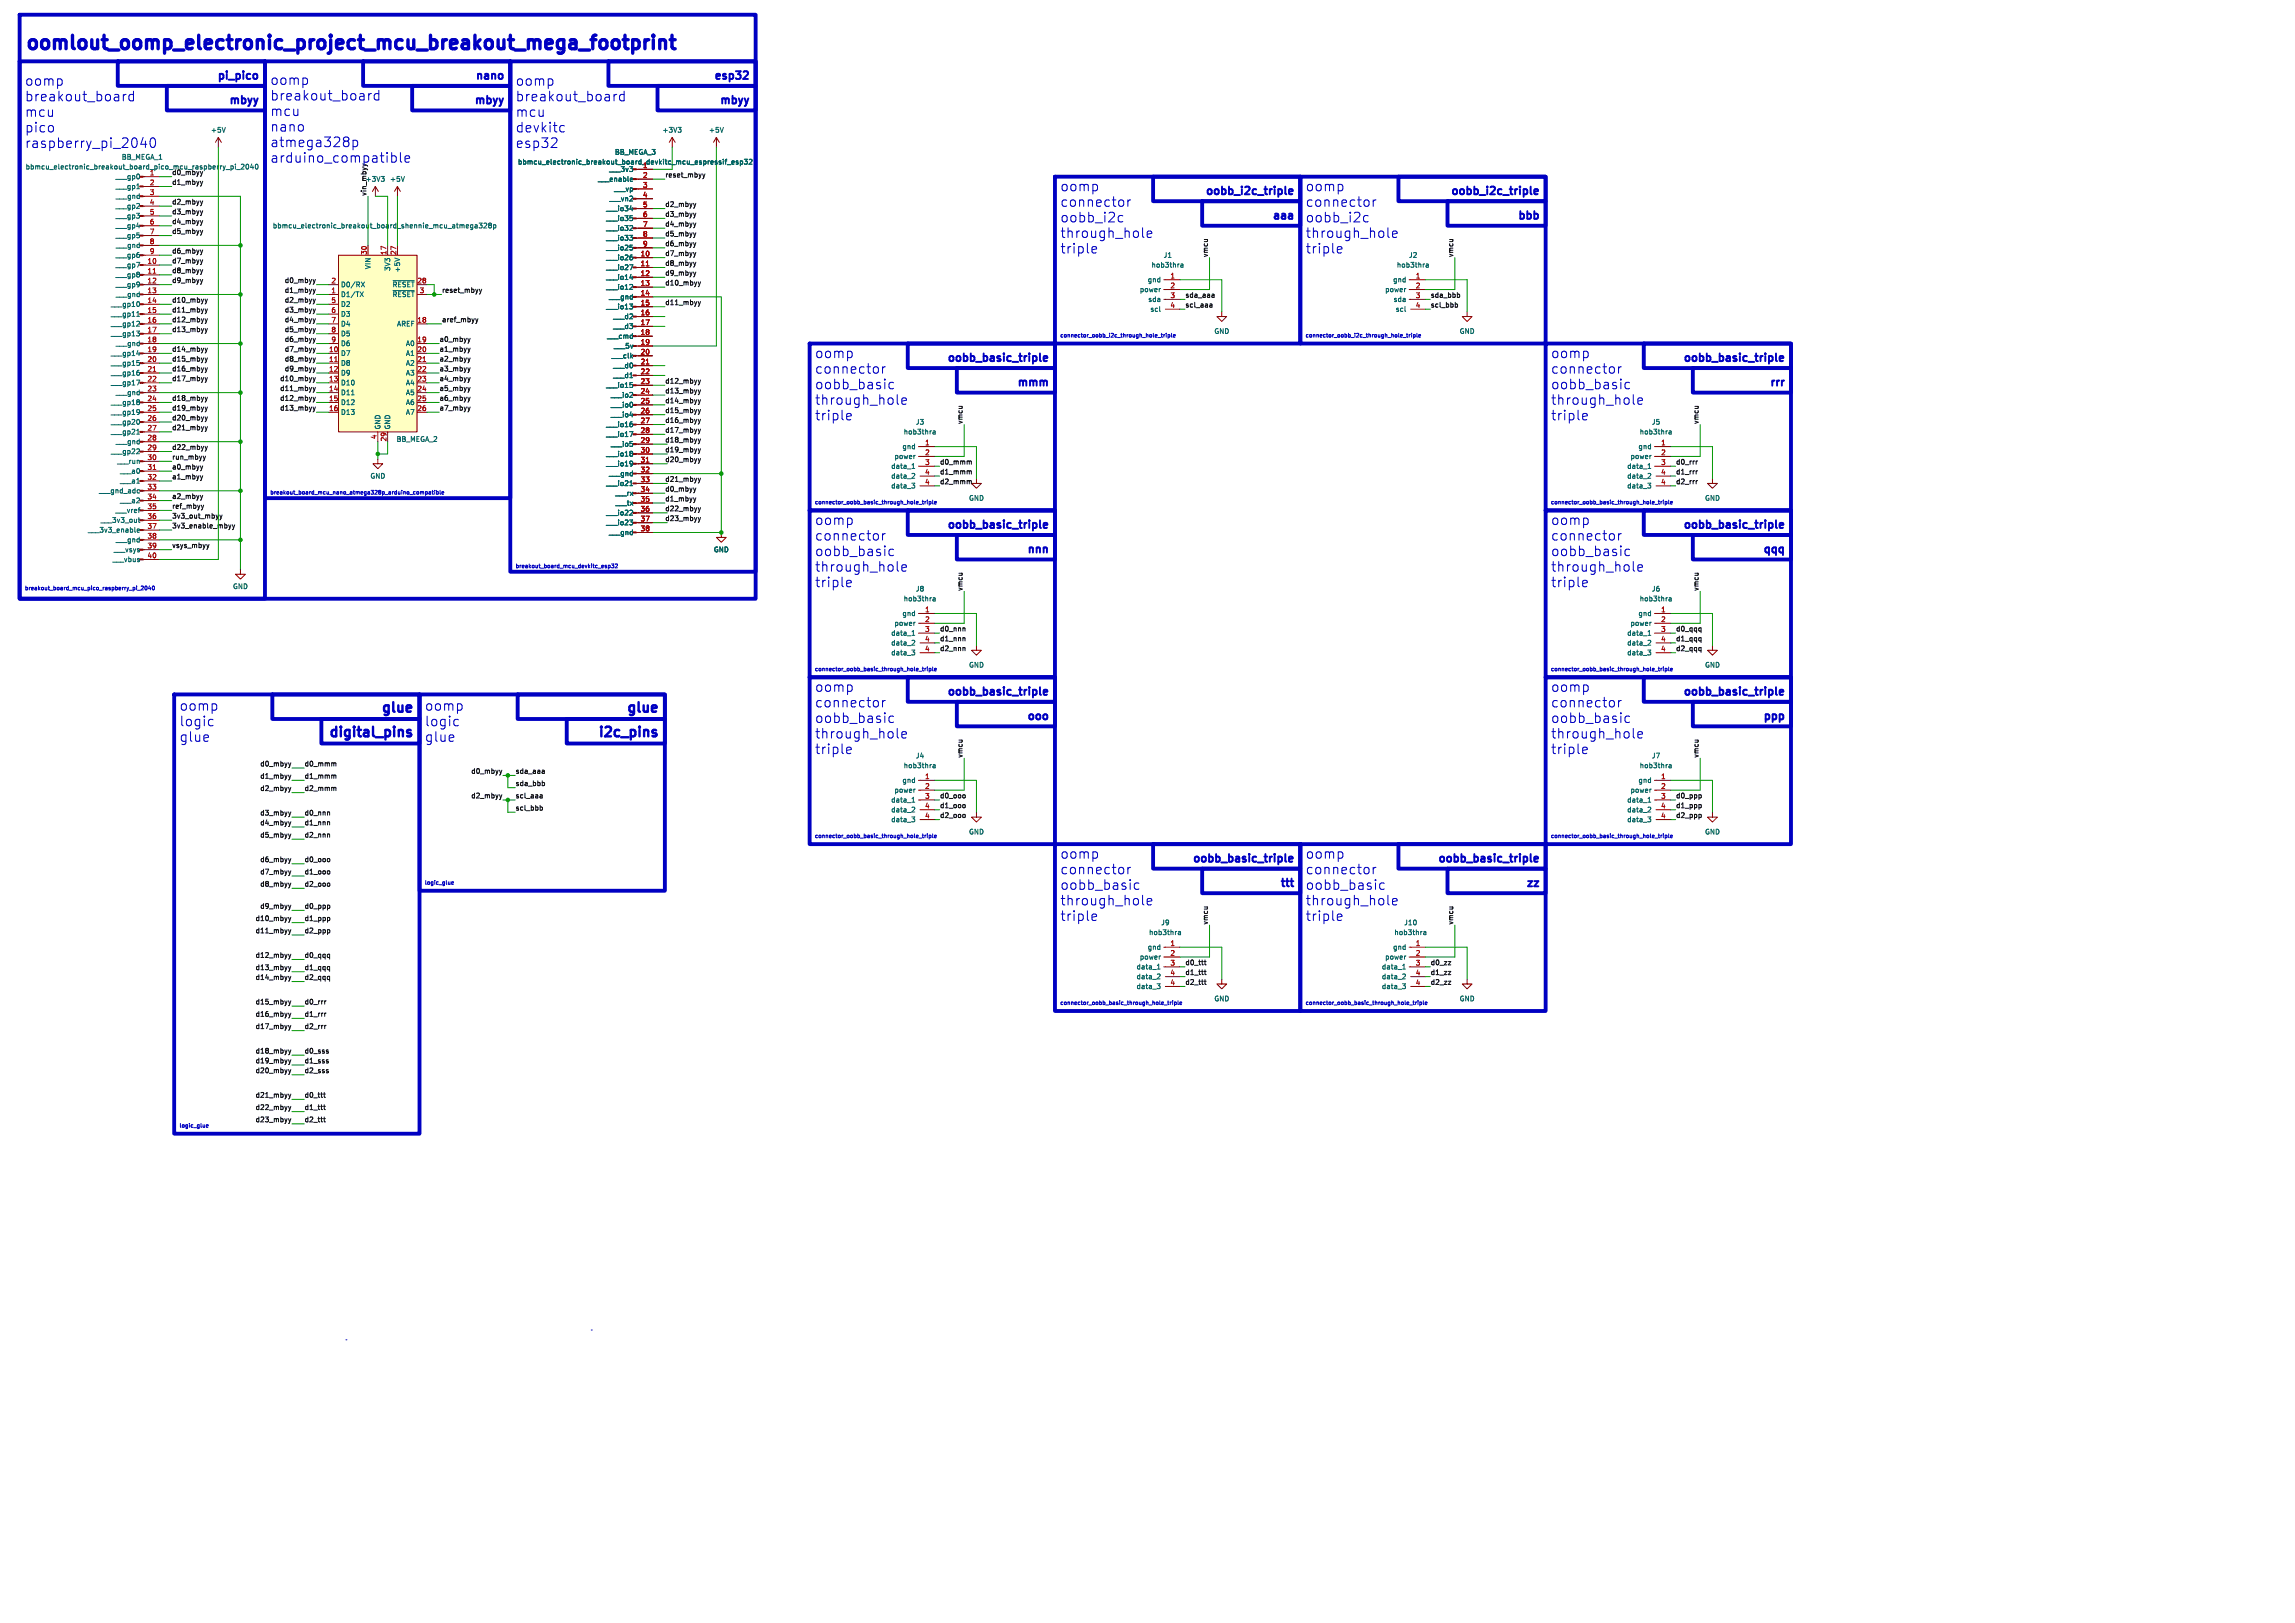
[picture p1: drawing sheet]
<svg xmlns="http://www.w3.org/2000/svg" width="594mm" height="420mm" viewBox="0 0 594 420" stroke-linecap="round" stroke-linejoin="round" font-family="sans-serif">
<defs><g id="words">
<text font-size="4.9" fill="#0000c2" x="6.3" y="13.1">oomlout_oomp_electronic_project_mcu_breakout_mega_footprint</text>
<g font-size="3.5" fill="#0000c2">
<text x="6.3" y="22.4">oomp</text>
<text x="69.8" y="22.2">oomp</text>
<text x="133.3" y="22.4">oomp</text>
<text x="6.3" y="26.4">breakout_board</text>
<text x="69.8" y="26.2">breakout_board</text>
<text x="133.3" y="26.4">breakout_board</text>
<text x="6.3" y="30.4">mcu</text>
<text x="6.3" y="34.5">pico</text>
<text x="69.8" y="30.2">mcu</text>
<text x="69.8" y="34.2">nano</text>
<text x="133.3" y="30.4">mcu</text>
<text x="133.3" y="34.5">devkitc</text>
<text x="6.3" y="38.5">raspberry_pi_2040</text>
<text x="69.8" y="38.3">atmega328p</text>
<text x="133.3" y="38.5">esp32</text>
<text x="69.8" y="42.3">arduino_compatible</text>
<text x="274.3" y="49.7">oomp</text>
<text x="274.3" y="53.7">connector</text>
<text x="337.8" y="49.7">oomp</text>
<text x="337.8" y="53.7">connector</text>
<text x="274.3" y="57.7">oobb_i2c</text>
<text x="337.8" y="57.7">oobb_i2c</text>
<text x="274.3" y="61.8">through_hole</text>
<text x="274.3" y="65.8">triple</text>
<text x="337.8" y="61.8">through_hole</text>
<text x="337.8" y="65.8">triple</text>
<text x="210.8" y="92.9">oomp</text>
<text x="401.3" y="92.9">oomp</text>
<text x="210.8" y="96.9">connector</text>
<text x="210.8" y="100.9">oobb_basic</text>
<text x="401.3" y="96.9">connector</text>
<text x="401.3" y="100.9">oobb_basic</text>
<text x="210.8" y="104.9">through_hole</text>
<text x="401.3" y="104.9">through_hole</text>
<text x="210.8" y="109">triple</text>
<text x="401.3" y="109">triple</text>
<text x="210.8" y="136.1">oomp</text>
<text x="401.3" y="136.1">oomp</text>
<text x="210.8" y="140.1">connector</text>
<text x="401.3" y="140.1">connector</text>
<text x="210.8" y="144.1">oobb_basic</text>
<text x="210.8" y="148.1">through_hole</text>
<text x="401.3" y="144.1">oobb_basic</text>
<text x="401.3" y="148.1">through_hole</text>
<text x="210.8" y="152.2">triple</text>
<text x="401.3" y="152.2">triple</text>
<text x="210.8" y="179.2">oomp</text>
<text x="401.3" y="179.2">oomp</text>
<text x="46.4" y="184.1">oomp</text>
<text x="98" y="184.5">glue</text>
<text x="109.9" y="184.1">oomp</text>
<text x="161.5" y="184.5">glue</text>
<text x="210.8" y="183.3">connector</text>
<text x="401.3" y="183.3">connector</text>
<text x="46.4" y="188.1">logic</text>
<text x="84.4" y="190.9">digital_pins</text>
<text x="109.9" y="188.1">logic</text>
<text x="154.1" y="190.9">i2c_pins</text>
<text x="210.8" y="187.3">oobb_basic</text>
<text x="210.8" y="191.3">through_hole</text>
<text x="401.3" y="187.3">oobb_basic</text>
<text x="401.3" y="191.3">through_hole</text>
<text x="46.4" y="192.2">glue</text>
<text x="109.9" y="192.2">glue</text>
<text x="210.8" y="195.3">triple</text>
<text x="401.3" y="195.3">triple</text>
<text x="274.3" y="222.4">oomp</text>
<text x="274.3" y="226.4">connector</text>
<text x="337.8" y="222.4">oomp</text>
<text x="337.8" y="226.4">connector</text>
<text x="274.3" y="230.5">oobb_basic</text>
<text x="337.8" y="230.5">oobb_basic</text>
<text x="274.3" y="234.5">through_hole</text>
<text x="274.3" y="238.5">triple</text>
<text x="337.8" y="234.5">through_hole</text>
<text x="337.8" y="238.5">triple</text>
</g>
<g font-size="2.8" fill="#0000c2">
<text x="55.6" y="20.7">pi_pico</text>
<text x="122.5" y="20.7">nano</text>
<text x="184.3" y="20.7">esp32</text>
<text x="58.7" y="27.1">mbyy</text>
<text x="122.2" y="27.1">mbyy</text>
<text x="185.7" y="27.1">mbyy</text>
<text x="311.4" y="50.6">oobb_i2c_triple</text>
<text x="374.9" y="50.6">oobb_i2c_triple</text>
<text x="328.8" y="56.9">aaa</text>
<text x="392.3" y="56.9">bbb</text>
<text x="244.6" y="93.7">oobb_basic_triple</text>
<text x="435.1" y="93.7">oobb_basic_triple</text>
<text x="262.7" y="100.1">mmm</text>
<text x="457.5" y="100.1">rrr</text>
<text x="244.6" y="136.9">oobb_basic_triple</text>
<text x="435.1" y="136.9">oobb_basic_triple</text>
<text x="265.3" y="143.3">nnn</text>
<text x="455.8" y="143.3">qqq</text>
<text x="244.6" y="180.1">oobb_basic_triple</text>
<text x="435.1" y="180.1">oobb_basic_triple</text>
<text x="265.3" y="186.4">ooo</text>
<text x="455.8" y="186.4">ppp</text>
<text x="308.1" y="223.3">oobb_basic_triple</text>
<text x="371.6" y="223.3">oobb_basic_triple</text>
<text x="330.8" y="229.6">ttt</text>
<text x="394.4" y="229.6">zz</text>
</g>
<g font-size="1.8" fill="#006464">
<text x="54.5" y="34.5">+5V</text>
<text x="171.3" y="34.5">+3V3</text>
<text x="183.4" y="34.5">+5V</text>
<text x="31.4" y="41.5">BB_MEGA_1</text>
<text x="159" y="40.2">BB_MEGA_3</text>
<text x="6.5" y="44">bbmcu_electronic_breakout_board_pico_mcu_raspberry_pi_2040</text>
<text x="29.8" y="46.6">___gp0</text>
<text x="38.7" y="45.5">1</text>
<text x="100.8" y="47.2">+5V</text>
<text x="133.9" y="42.8">bbmcu_electronic_breakout_board_devkitc_mcu_espressif_esp32</text>
<text x="154.7" y="47.2">___enable</text>
<text x="157.6" y="44.7">___3v3</text>
<text x="29.8" y="49.1">___gp1</text>
<text x="29.9" y="51.7">___gnd</text>
<text x="157.7" y="52.3">___vn2</text>
<text x="158.9" y="49.8">___vp</text>
<text x="29.8" y="54.2">___gp2</text>
<text x="29.8" y="56.7">___gp3</text>
<text x="29.8" y="59.3">___gp4</text>
<text x="70.5" y="59.3">bbmcu_electronic_breakout_board_shennie_mcu_atmega328p</text>
<text x="156.8" y="54.8">___io34</text>
<text x="156.8" y="57.4">___io35</text>
<text x="156.8" y="59.9">___io32</text>
<text x="29.8" y="61.8">___gp5</text>
<text x="29.9" y="64.4">___gnd</text>
<text x="156.8" y="62.5">___io33</text>
<text x="156.8" y="65">___io25</text>
<text x="29.8" y="69.4">___gp7</text>
<text x="29.8" y="72">___gp8</text>
<text x="29.8" y="66.9">___gp6</text>
<text x="96.1" y="69.8" transform="rotate(-90 96.1 69.8)">VIN</text>
<text x="101.2" y="70.3" transform="rotate(-90 101.2 70.3)">3V3</text>
<text x="103.7" y="70.6" transform="rotate(-90 103.7 70.6)">+5V</text>
<text x="156.8" y="67.5">___io26</text>
<text x="156.8" y="70.1">___io27</text>
<text x="297.9" y="69.4">hob3thra</text>
<text x="301.1" y="66.9">J1</text>
<text x="361.4" y="69.4">hob3thra</text>
<text x="364.6" y="66.9">J2</text>
<text x="29.8" y="74.5">___gp9</text>
<text x="29.9" y="77.1">___gnd</text>
<text x="88.1" y="77.1">D1/TX</text>
<text x="88.1" y="74.5">D0/RX</text>
<text x="101.5" y="74.5">~{RESET}</text>
<text x="101.5" y="77.1">~{RESET}</text>
<text x="156.8" y="72.6">___io14</text>
<text x="156.8" y="75.2">___io12</text>
<text x="157.5" y="77.7">___gnd</text>
<text x="294.9" y="75.8">power</text>
<text x="297" y="73.3">gnd</text>
<text x="358.4" y="75.8">power</text>
<text x="360.5" y="73.3">gnd</text>
<text x="28.6" y="79.6">___gp10</text>
<text x="28.6" y="82.1">___gp11</text>
<text x="88.1" y="79.6">D2</text>
<text x="88.1" y="82.1">D3</text>
<text x="156.8" y="80.2">___io13</text>
<text x="158.6" y="82.8">___d2</text>
<text x="297.1" y="78.3">sda</text>
<text x="297.6" y="80.9">scl</text>
<text x="360.6" y="78.3">sda</text>
<text x="361.1" y="80.9">scl</text>
<text x="28.6" y="84.7">___gp12</text>
<text x="28.6" y="87.2">___gp13</text>
<text x="29.9" y="89.8">___gnd</text>
<text x="88.1" y="84.7">D4</text>
<text x="88.1" y="87.2">D5</text>
<text x="88.1" y="89.8">D6</text>
<text x="102.6" y="84.7">AREF</text>
<text x="104.9" y="89.8">A0</text>
<text x="157" y="87.9">___cmd</text>
<text x="158.6" y="85.3">___d3</text>
<text x="314.2" y="86.6">GND</text>
<text x="377.7" y="86.6">GND</text>
<text x="28.6" y="92.3">___gp14</text>
<text x="28.6" y="94.8">___gp15</text>
<text x="88.1" y="92.3">D7</text>
<text x="88.1" y="94.8">D8</text>
<text x="104.9" y="92.3">A1</text>
<text x="104.9" y="94.8">A2</text>
<text x="158.2" y="92.9">___clk</text>
<text x="158.6" y="95.5">___d0</text>
<text x="158.8" y="90.4">___5v</text>
<text x="28.6" y="97.4">___gp16</text>
<text x="28.6" y="99.9">___gp17</text>
<text x="88.1" y="97.4">D9</text>
<text x="88.1" y="99.9">D10</text>
<text x="104.9" y="97.4">A3</text>
<text x="104.9" y="99.9">A4</text>
<text x="156.8" y="100.6">___io15</text>
<text x="158.6" y="98">___d1</text>
<text x="28.6" y="105">___gp18</text>
<text x="28.6" y="107.5">___gp19</text>
<text x="29.9" y="102.5">___gnd</text>
<text x="88.1" y="102.5">D11</text>
<text x="88.1" y="105">D12</text>
<text x="88.1" y="107.5">D13</text>
<text x="104.9" y="102.5">A5</text>
<text x="104.9" y="105">A6</text>
<text x="104.9" y="107.5">A7</text>
<text x="158" y="103.1">___io2</text>
<text x="158" y="105.6">___io0</text>
<text x="28.6" y="110.1">___gp20</text>
<text x="28.6" y="112.6">___gp21</text>
<text x="98.7" y="111.3" transform="rotate(-90 98.7 111.3)">GND</text>
<text x="101.2" y="111.3" transform="rotate(-90 101.2 111.3)">GND</text>
<text x="156.8" y="110.7">___io16</text>
<text x="156.8" y="113.3">___io17</text>
<text x="158" y="108.2">___io4</text>
<text x="233.8" y="112.6">hob3thra</text>
<text x="236.9" y="110.1">J3</text>
<text x="424.3" y="112.6">hob3thra</text>
<text x="427.4" y="110.1">J5</text>
<text x="28.6" y="117.7">___gp22</text>
<text x="29.9" y="115.2">___gnd</text>
<text x="102.5" y="114.5">BB_MEGA_2</text>
<text x="156.8" y="118.3">___io18</text>
<text x="158" y="115.8">___io5</text>
<text x="231.4" y="119">power</text>
<text x="233.5" y="116.4">gnd</text>
<text x="421.9" y="119">power</text>
<text x="424" y="116.4">gnd</text>
<text x="30.3" y="120.2">___run</text>
<text x="31" y="122.8">___a0</text>
<text x="31" y="125.3">___a1</text>
<text x="95.8" y="124.1">GND</text>
<text x="156.8" y="120.9">___io19</text>
<text x="156.8" y="126">___io21</text>
<text x="157.5" y="123.4">___gnd</text>
<text x="230.6" y="121.5">data_1</text>
<text x="230.6" y="124.1">data_2</text>
<text x="421.1" y="121.5">data_1</text>
<text x="421.1" y="124.1">data_2</text>
<text x="25.5" y="127.9">___gnd_adc</text>
<text x="31" y="130.4">___a2</text>
<text x="159.2" y="128.5">___rx</text>
<text x="159.2" y="131">___tx</text>
<text x="230.6" y="126.6">data_3</text>
<text x="250.7" y="129.8">GND</text>
<text x="421.1" y="126.6">data_3</text>
<text x="441.2" y="129.8">GND</text>
<text x="26" y="135.5">___3v3_out</text>
<text x="29.8" y="132.9">___vref</text>
<text x="156.8" y="133.6">___io22</text>
<text x="156.8" y="136.1">___io23</text>
<text x="22.7" y="138">___3v3_enable</text>
<text x="29.4" y="143.1">___vsys</text>
<text x="29.9" y="140.6">___gnd</text>
<text x="157.5" y="138.7">___gnd</text>
<text x="184.7" y="143.1">GND</text>
<text x="29" y="145.6">___vbus</text>
<text x="60.2" y="152.6">GND</text>
<text x="233.8" y="155.8">hob3thra</text>
<text x="236.9" y="153.3">J8</text>
<text x="424.3" y="155.8">hob3thra</text>
<text x="427.4" y="153.3">J6</text>
<text x="233.5" y="159.6">gnd</text>
<text x="424" y="159.6">gnd</text>
<text x="230.6" y="164.7">data_1</text>
<text x="230.6" y="167.2">data_2</text>
<text x="231.4" y="162.2">power</text>
<text x="421.1" y="164.7">data_1</text>
<text x="421.1" y="167.2">data_2</text>
<text x="421.9" y="162.2">power</text>
<text x="230.6" y="169.8">data_3</text>
<text x="250.7" y="172.9">GND</text>
<text x="421.1" y="169.8">data_3</text>
<text x="441.2" y="172.9">GND</text>
<text x="236.9" y="196.4">J4</text>
<text x="427.4" y="196.4">J7</text>
<text x="233.5" y="202.8">gnd</text>
<text x="233.8" y="199">hob3thra</text>
<text x="424" y="202.8">gnd</text>
<text x="424.3" y="199">hob3thra</text>
<text x="230.6" y="207.9">data_1</text>
<text x="231.4" y="205.3">power</text>
<text x="421.1" y="207.9">data_1</text>
<text x="421.9" y="205.3">power</text>
<text x="230.6" y="210.4">data_2</text>
<text x="230.6" y="213">data_3</text>
<text x="421.1" y="210.4">data_2</text>
<text x="421.1" y="213">data_3</text>
<text x="250.7" y="216.1">GND</text>
<text x="441.2" y="216.1">GND</text>
<text x="300.4" y="239.6">J9</text>
<text x="363.3" y="239.6">J10</text>
<text x="297" y="246">gnd</text>
<text x="297.3" y="242.2">hob3thra</text>
<text x="360.5" y="246">gnd</text>
<text x="360.8" y="242.2">hob3thra</text>
<text x="294.1" y="251.1">data_1</text>
<text x="294.9" y="248.5">power</text>
<text x="357.6" y="251.1">data_1</text>
<text x="358.4" y="248.5">power</text>
<text x="294.1" y="253.6">data_2</text>
<text x="294.1" y="256.1">data_3</text>
<text x="357.6" y="253.6">data_2</text>
<text x="357.6" y="256.1">data_3</text>
<text x="314.2" y="259.3">GND</text>
<text x="377.7" y="259.3">GND</text>
</g>
<g font-size="1.8" fill="#0f0f0f">
<text x="44.4" y="47.9">d1_mbyy</text>
<text x="44.4" y="45.4">d0_mbyy</text>
<text x="94.5" y="47.2">+3V3</text>
<text x="172.1" y="46">reset_mbyy</text>
<text x="44.4" y="53">d2_mbyy</text>
<text x="94.9" y="50.8" transform="rotate(-90 94.9 50.8)">vin_mbyy</text>
<text x="172.1" y="53.6">d2_mbyy</text>
<text x="44.4" y="58.1">d4_mbyy</text>
<text x="44.4" y="55.5">d3_mbyy</text>
<text x="172.1" y="58.7">d4_mbyy</text>
<text x="172.1" y="56.2">d3_mbyy</text>
<text x="44.4" y="60.6">d5_mbyy</text>
<text x="44.4" y="65.7">d6_mbyy</text>
<text x="172.1" y="63.8">d6_mbyy</text>
<text x="172.1" y="61.2">d5_mbyy</text>
<text x="44.4" y="68.2">d7_mbyy</text>
<text x="44.4" y="70.8">d8_mbyy</text>
<text x="172.1" y="68.9">d8_mbyy</text>
<text x="172.1" y="71.4">d9_mbyy</text>
<text x="172.1" y="66.3">d7_mbyy</text>
<text x="312.7" y="66.7" transform="rotate(-90 312.7 66.7)">vmcu</text>
<text x="376.2" y="66.7" transform="rotate(-90 376.2 66.7)">vmcu</text>
<text x="44.4" y="73.3">d9_mbyy</text>
<text x="73.6" y="73.3">d0_mbyy</text>
<text x="73.6" y="75.8">d1_mbyy</text>
<text x="114.3" y="75.8">reset_mbyy</text>
<text x="172.1" y="73.9">d10_mbyy</text>
<text x="306.7" y="77.1">sda_aaa</text>
<text x="370.2" y="77.1">sda_bbb</text>
<text x="44.4" y="80.9">d11_mbyy</text>
<text x="44.4" y="78.4">d10_mbyy</text>
<text x="44.4" y="83.5">d12_mbyy</text>
<text x="73.6" y="80.9">d3_mbyy</text>
<text x="73.6" y="83.5">d4_mbyy</text>
<text x="73.6" y="78.4">d2_mbyy</text>
<text x="114.3" y="83.5">aref_mbyy</text>
<text x="172.1" y="79">d11_mbyy</text>
<text x="306.7" y="79.7">scl_aaa</text>
<text x="370.2" y="79.7">scl_bbb</text>
<text x="44.4" y="86">d13_mbyy</text>
<text x="73.6" y="88.5">d6_mbyy</text>
<text x="73.6" y="86">d5_mbyy</text>
<text x="113.7" y="88.5">a0_mbyy</text>
<text x="44.4" y="91.1">d14_mbyy</text>
<text x="44.4" y="93.6">d15_mbyy</text>
<text x="73.6" y="91.1">d7_mbyy</text>
<text x="73.6" y="93.6">d8_mbyy</text>
<text x="113.7" y="91.1">a1_mbyy</text>
<text x="113.7" y="93.6">a2_mbyy</text>
<text x="44.4" y="98.7">d17_mbyy</text>
<text x="44.4" y="96.2">d16_mbyy</text>
<text x="72.4" y="101.2">d11_mbyy</text>
<text x="72.4" y="98.7">d10_mbyy</text>
<text x="73.6" y="96.2">d9_mbyy</text>
<text x="113.7" y="101.2">a5_mbyy</text>
<text x="113.7" y="96.2">a3_mbyy</text>
<text x="113.7" y="98.7">a4_mbyy</text>
<text x="172.1" y="99.3">d12_mbyy</text>
<text x="172.1" y="101.9">d13_mbyy</text>
<text x="44.4" y="106.3">d19_mbyy</text>
<text x="44.4" y="103.8">d18_mbyy</text>
<text x="72.4" y="106.3">d13_mbyy</text>
<text x="72.4" y="103.8">d12_mbyy</text>
<text x="113.7" y="106.3">a7_mbyy</text>
<text x="113.7" y="103.8">a6_mbyy</text>
<text x="172.1" y="104.4">d14_mbyy</text>
<text x="172.1" y="107">d15_mbyy</text>
<text x="44.4" y="108.9">d20_mbyy</text>
<text x="44.4" y="111.4">d21_mbyy</text>
<text x="172.1" y="109.5">d16_mbyy</text>
<text x="172.1" y="112">d17_mbyy</text>
<text x="249.2" y="109.9" transform="rotate(-90 249.2 109.9)">vmcu</text>
<text x="439.7" y="109.9" transform="rotate(-90 439.7 109.9)">vmcu</text>
<text x="44.4" y="119">run_mbyy</text>
<text x="44.4" y="116.5">d22_mbyy</text>
<text x="172.1" y="114.6">d18_mbyy</text>
<text x="172.1" y="117.1">d19_mbyy</text>
<text x="172.1" y="119.7">d20_mbyy</text>
<text x="44.4" y="124.1">a1_mbyy</text>
<text x="44.4" y="121.6">a0_mbyy</text>
<text x="172.1" y="124.7">d21_mbyy</text>
<text x="243.2" y="122.8">d1_mmm</text>
<text x="243.2" y="120.3">d0_mmm</text>
<text x="243.2" y="125.4">d2_mmm</text>
<text x="433.7" y="125.4">d2_rrr</text>
<text x="433.7" y="122.8">d1_rrr</text>
<text x="433.7" y="120.3">d0_rrr</text>
<text x="44.4" y="129.2">a2_mbyy</text>
<text x="44.4" y="131.7">ref_mbyy</text>
<text x="172.1" y="127.3">d0_mbyy</text>
<text x="172.1" y="129.8">d1_mbyy</text>
<text x="44.4" y="136.8">3v3_enable_mbyy</text>
<text x="44.4" y="134.3">3v3_out_mbyy</text>
<text x="172.1" y="134.9">d23_mbyy</text>
<text x="172.1" y="132.4">d22_mbyy</text>
<text x="44.4" y="141.9">vsys_mbyy</text>
<text x="249.2" y="153" transform="rotate(-90 249.2 153)">vmcu</text>
<text x="439.7" y="153" transform="rotate(-90 439.7 153)">vmcu</text>
<text x="243.2" y="166">d1_nnn</text>
<text x="243.2" y="163.5">d0_nnn</text>
<text x="433.7" y="166">d1_qqq</text>
<text x="433.7" y="163.5">d0_qqq</text>
<text x="243.2" y="168.6">d2_nnn</text>
<text x="433.7" y="168.6">d2_qqq</text>
<text x="249.2" y="196.2" transform="rotate(-90 249.2 196.2)">vmcu</text>
<text x="439.7" y="196.2" transform="rotate(-90 439.7 196.2)">vmcu</text>
<text x="67.3" y="201.6">d1_mbyy</text>
<text x="67.3" y="198.4">d0_mbyy</text>
<text x="78.7" y="201.6">d1_mmm</text>
<text x="78.7" y="198.4">d0_mmm</text>
<text x="121.9" y="200.3">d0_mbyy</text>
<text x="133.3" y="200.3">sda_aaa</text>
<text x="133.3" y="203.5">sda_bbb</text>
<text x="67.3" y="204.8">d2_mbyy</text>
<text x="78.7" y="204.8">d2_mmm</text>
<text x="121.9" y="206.7">d2_mbyy</text>
<text x="133.3" y="209.8">scl_bbb</text>
<text x="133.3" y="206.7">scl_aaa</text>
<text x="243.2" y="206.7">d0_ooo</text>
<text x="243.2" y="209.2">d1_ooo</text>
<text x="433.7" y="206.7">d0_ppp</text>
<text x="433.7" y="209.2">d1_ppp</text>
<text x="67.3" y="211.1">d3_mbyy</text>
<text x="67.3" y="213.6">d4_mbyy</text>
<text x="78.7" y="213.6">d1_nnn</text>
<text x="78.7" y="211.1">d0_nnn</text>
<text x="243.2" y="211.7">d2_ooo</text>
<text x="433.7" y="211.7">d2_ppp</text>
<text x="67.3" y="216.8">d5_mbyy</text>
<text x="78.7" y="216.8">d2_nnn</text>
<text x="67.3" y="226.3">d7_mbyy</text>
<text x="67.3" y="223.2">d6_mbyy</text>
<text x="78.7" y="223.2">d0_ooo</text>
<text x="78.7" y="226.3">d1_ooo</text>
<text x="67.3" y="229.5">d8_mbyy</text>
<text x="78.7" y="229.5">d2_ooo</text>
<text x="66" y="238.4">d10_mbyy</text>
<text x="67.3" y="235.2">d9_mbyy</text>
<text x="78.7" y="235.2">d0_ppp</text>
<text x="78.7" y="238.4">d1_ppp</text>
<text x="312.7" y="239.4" transform="rotate(-90 312.7 239.4)">vmcu</text>
<text x="376.2" y="239.4" transform="rotate(-90 376.2 239.4)">vmcu</text>
<text x="66" y="241.6">d11_mbyy</text>
<text x="78.7" y="241.6">d2_ppp</text>
<text x="66" y="251.1">d13_mbyy</text>
<text x="66" y="247.9">d12_mbyy</text>
<text x="78.7" y="247.9">d0_qqq</text>
<text x="78.7" y="251.1">d1_qqq</text>
<text x="306.7" y="249.8">d0_ttt</text>
<text x="370.2" y="249.8">d0_zz</text>
<text x="66" y="253.7">d14_mbyy</text>
<text x="78.7" y="253.7">d2_qqq</text>
<text x="306.7" y="254.9">d2_ttt</text>
<text x="306.7" y="252.4">d1_ttt</text>
<text x="370.2" y="254.9">d2_zz</text>
<text x="370.2" y="252.4">d1_zz</text>
<text x="66" y="263.2">d16_mbyy</text>
<text x="66" y="260">d15_mbyy</text>
<text x="78.7" y="260">d0_rrr</text>
<text x="78.7" y="263.2">d1_rrr</text>
<text x="66" y="266.4">d17_mbyy</text>
<text x="78.7" y="266.4">d2_rrr</text>
<text x="66" y="275.2">d19_mbyy</text>
<text x="66" y="272.7">d18_mbyy</text>
<text x="78.7" y="275.2">d1_sss</text>
<text x="78.7" y="272.7">d0_sss</text>
<text x="66" y="277.8">d20_mbyy</text>
<text x="78.7" y="277.8">d2_sss</text>
<text x="66" y="287.3">d22_mbyy</text>
<text x="66" y="284.1">d21_mbyy</text>
<text x="78.7" y="287.3">d1_ttt</text>
<text x="78.7" y="284.1">d0_ttt</text>
<text x="66" y="290.5">d23_mbyy</text>
<text x="78.7" y="290.5">d2_ttt</text>
</g>
<g font-size="1.8" fill="#a90000">
<text x="166.3" y="43.6">1</text>
<text x="166.3" y="46.1">2</text>
<text x="38.7" y="48">2</text>
<text x="38.7" y="50.5">3</text>
<text x="38.7" y="53.1">4</text>
<text x="166.3" y="48.6">3</text>
<text x="166.3" y="51.2">4</text>
<text x="166.3" y="53.7">5</text>
<text x="38.7" y="55.6">5</text>
<text x="38.7" y="58.2">6</text>
<text x="166.3" y="56.3">6</text>
<text x="166.3" y="58.8">7</text>
<text x="38.7" y="60.7">7</text>
<text x="38.7" y="63.2">8</text>
<text x="38.7" y="65.8">9</text>
<text x="166.3" y="61.3">8</text>
<text x="166.3" y="63.9">9</text>
<text x="38.1" y="68.3">10</text>
<text x="38.1" y="70.9">11</text>
<text x="95" y="66.1" transform="rotate(-90 95 66.1)">30</text>
<text x="100.1" y="66.1" transform="rotate(-90 100.1 66.1)">17</text>
<text x="102.6" y="66.1" transform="rotate(-90 102.6 66.1)">27</text>
<text x="165.7" y="66.4">10</text>
<text x="165.7" y="69">11</text>
<text x="165.7" y="71.5">12</text>
<text x="38.1" y="73.4">12</text>
<text x="38.1" y="75.9">13</text>
<text x="85.7" y="75.9">1</text>
<text x="85.7" y="73.4">2</text>
<text x="107.9" y="73.4">28</text>
<text x="108.5" y="75.9">3</text>
<text x="165.7" y="74">13</text>
<text x="165.7" y="76.6">14</text>
<text x="302.8" y="72.1">1</text>
<text x="302.8" y="74.7">2</text>
<text x="302.8" y="77.2">3</text>
<text x="366.3" y="72.1">1</text>
<text x="366.3" y="74.7">2</text>
<text x="366.3" y="77.2">3</text>
<text x="38.1" y="78.5">14</text>
<text x="38.1" y="81">15</text>
<text x="38.1" y="83.6">16</text>
<text x="85.7" y="78.5">5</text>
<text x="85.7" y="81">6</text>
<text x="85.7" y="83.6">7</text>
<text x="107.9" y="83.6">18</text>
<text x="165.7" y="79.1">15</text>
<text x="165.7" y="81.7">16</text>
<text x="302.8" y="79.8">4</text>
<text x="366.3" y="79.8">4</text>
<text x="38.1" y="86.1">17</text>
<text x="38.1" y="88.6">18</text>
<text x="85.7" y="86.1">8</text>
<text x="85.7" y="88.6">9</text>
<text x="107.9" y="88.6">19</text>
<text x="165.7" y="84.2">17</text>
<text x="165.7" y="86.7">18</text>
<text x="165.7" y="89.3">19</text>
<text x="38.1" y="91.2">19</text>
<text x="38.1" y="93.7">20</text>
<text x="85" y="91.2">10</text>
<text x="85" y="93.7">11</text>
<text x="107.9" y="91.2">20</text>
<text x="107.9" y="93.7">21</text>
<text x="165.7" y="91.8">20</text>
<text x="165.7" y="94.4">21</text>
<text x="38.1" y="96.3">21</text>
<text x="38.1" y="98.8">22</text>
<text x="38.1" y="101.3">23</text>
<text x="85" y="96.3">12</text>
<text x="85" y="98.8">13</text>
<text x="85" y="101.3">14</text>
<text x="107.9" y="96.3">22</text>
<text x="107.9" y="98.8">23</text>
<text x="107.9" y="101.3">24</text>
<text x="165.7" y="96.9">22</text>
<text x="165.7" y="99.4">23</text>
<text x="165.7" y="102">24</text>
<text x="38.1" y="103.9">24</text>
<text x="38.1" y="106.4">25</text>
<text x="85" y="103.9">15</text>
<text x="85" y="106.4">16</text>
<text x="107.9" y="103.9">25</text>
<text x="107.9" y="106.4">26</text>
<text x="165.7" y="104.5">25</text>
<text x="165.7" y="107.1">26</text>
<text x="38.1" y="109">26</text>
<text x="38.1" y="111.5">27</text>
<text x="97.5" y="113.7" transform="rotate(-90 97.5 113.7)">4</text>
<text x="165.7" y="109.6">27</text>
<text x="165.7" y="112.1">28</text>
<text x="38.1" y="114">28</text>
<text x="38.1" y="116.6">29</text>
<text x="38.1" y="119.1">30</text>
<text x="100.1" y="114.3" transform="rotate(-90 100.1 114.3)">29</text>
<text x="165.7" y="114.7">29</text>
<text x="165.7" y="117.2">30</text>
<text x="165.7" y="119.8">31</text>
<text x="239.3" y="115.3">1</text>
<text x="239.3" y="117.9">2</text>
<text x="429.8" y="115.3">1</text>
<text x="429.8" y="117.9">2</text>
<text x="38.1" y="121.7">31</text>
<text x="38.1" y="124.2">32</text>
<text x="165.7" y="122.3">32</text>
<text x="165.7" y="124.8">33</text>
<text x="239.3" y="120.4">3</text>
<text x="239.3" y="122.9">4</text>
<text x="239.3" y="125.5">4</text>
<text x="429.8" y="120.4">3</text>
<text x="429.8" y="122.9">4</text>
<text x="429.8" y="125.5">4</text>
<text x="38.1" y="126.7">33</text>
<text x="38.1" y="129.3">34</text>
<text x="38.1" y="131.8">35</text>
<text x="165.7" y="127.4">34</text>
<text x="165.7" y="129.9">35</text>
<text x="38.1" y="134.4">36</text>
<text x="38.1" y="136.9">37</text>
<text x="165.7" y="132.5">36</text>
<text x="165.7" y="135">37</text>
<text x="165.7" y="137.5">38</text>
<text x="38.1" y="139.4">38</text>
<text x="38.1" y="142">39</text>
<text x="38.1" y="144.5">40</text>
<text x="239.3" y="158.5">1</text>
<text x="239.3" y="161">2</text>
<text x="429.8" y="158.5">1</text>
<text x="429.8" y="161">2</text>
<text x="239.3" y="163.6">3</text>
<text x="239.3" y="166.1">4</text>
<text x="429.8" y="163.6">3</text>
<text x="429.8" y="166.1">4</text>
<text x="239.3" y="168.7">4</text>
<text x="429.8" y="168.7">4</text>
<text x="239.3" y="201.7">1</text>
<text x="429.8" y="201.7">1</text>
<text x="239.3" y="204.2">2</text>
<text x="239.3" y="206.8">3</text>
<text x="239.3" y="209.3">4</text>
<text x="429.8" y="204.2">2</text>
<text x="429.8" y="206.8">3</text>
<text x="429.8" y="209.3">4</text>
<text x="239.3" y="211.8">4</text>
<text x="429.8" y="211.8">4</text>
<text x="302.8" y="244.9">1</text>
<text x="366.3" y="244.9">1</text>
<text x="302.8" y="247.4">2</text>
<text x="302.8" y="249.9">3</text>
<text x="366.3" y="247.4">2</text>
<text x="366.3" y="249.9">3</text>
<text x="302.8" y="252.5">4</text>
<text x="302.8" y="255">4</text>
<text x="366.3" y="252.5">4</text>
<text x="366.3" y="255">4</text>
</g>
<g font-size="1.4" fill="#0000c2">
<text x="274.3" y="87.4">connector_oobb_i2c_through_hole_triple</text>
<text x="337.8" y="87.4">connector_oobb_i2c_through_hole_triple</text>
<text x="69.8" y="128">breakout_board_mcu_nano_atmega328p_arduino_compatible</text>
<text x="210.8" y="130.6">connector_oobb_basic_through_hole_triple</text>
<text x="401.3" y="130.6">connector_oobb_basic_through_hole_triple</text>
<text x="133.3" y="147.1">breakout_board_mcu_devkitc_esp32</text>
<text x="6.3" y="152.8">breakout_board_mcu_pico_raspberry_pi_2040</text>
<text x="210.8" y="173.7">connector_oobb_basic_through_hole_triple</text>
<text x="401.3" y="173.7">connector_oobb_basic_through_hole_triple</text>
<text x="210.8" y="216.9">connector_oobb_basic_through_hole_triple</text>
<text x="401.3" y="216.9">connector_oobb_basic_through_hole_triple</text>
<text x="109.9" y="229">logic_glue</text>
<text x="274.3" y="260.1">connector_oobb_basic_through_hole_triple</text>
<text x="337.8" y="260.1">connector_oobb_basic_through_hole_triple</text>
<text x="46.4" y="291.9">logic_glue</text>
</g>
</g></defs>
<g fill="none" stroke="#840000" stroke-width=".26">
<path d="M56.5 35.6l-.7 1.2M56.5 35.6v2.5M56.5 35.6l.8 1.2M174 35.6l-.8 1.2M174 35.6v2.5M174 35.6l.8 1.2M185.4 35.6l-.7 1.2M185.4 35.6v2.5M185.4 35.6l.8 1.2M37.1 58.4h4.2M37.1 55.9h4.2M37.1 53.3h4.2"/>
<path d="M37.1 50.8h4.2M37.1 48.3h4.2M37.1 45.7h4.2M97.2 48.3l-.8 1.2M97.2 48.3v2.5M97.2 48.3l.7 1.2M102.9 48.3l-.8 1.2M102.9 48.3v2.5M102.9 48.3l.7 1.2M164.7 59.1h4.2M164.7 56.5h4.2M164.7 54h4.2"/>
<path d="M164.7 51.4h4.2M164.7 48.9h4.2M164.7 46.4h4.2M164.7 43.8h4.2M37.1 78.7h4.2M37.1 76.2h4.2M37.1 73.7h4.2M37.1 71.1h4.2M37.1 68.6h4.2M37.1 66h4.2M37.1 63.5h4.2M37.1 61h4.2"/>
<path d="M85.1 78.7h2.5M85.1 76.2h2.5M85.1 73.7h2.5M87.6 66h20.3v45.8h-20.3zM95.2 63.5v2.5M100.3 63.5v2.5M102.9 63.5v2.5M107.9 76.2h2.6M107.9 73.7h2.6M164.7 79.4h4.2M164.7 76.8h4.2M164.7 74.3h4.2"/>
<path d="M164.7 71.8h4.2M164.7 69.2h4.2M164.7 66.7h4.2M164.7 64.1h4.2M164.7 61.6h4.2M301.2 77.5h4.2M301.2 74.9h4.2M301.2 72.4h4.2M364.7 77.5h4.2M364.7 74.9h4.2M364.7 72.4h4.2M37.1 99.1h4.2"/>
<path d="M37.1 96.5h4.2M37.1 94h4.2M37.1 91.4h4.2M37.1 88.9h4.2M37.1 86.4h4.2M37.1 83.8h4.2M37.1 81.3h4.2M85.1 99.1h2.5M85.1 96.5h2.5M85.1 94h2.5M85.1 91.4h2.5M85.1 88.9h2.5"/>
<path d="M85.1 86.4h2.5M85.1 83.8h2.5M85.1 81.3h2.5M107.9 99.1h2.6M107.9 96.5h2.6M107.9 94h2.6M107.9 91.4h2.6M107.9 88.9h2.6M107.9 83.8h2.6M164.7 99.7h4.2M164.7 97.2h4.2M164.7 94.6h4.2"/>
<path d="M164.7 92.1h4.2M164.7 89.5h4.2M164.7 87h4.2M164.7 84.5h4.2M164.7 81.9h4.2M301.6 80h3.8M316.2 80.6v1.3h1.3l-1.3 1.3-1.2-1.3h1.2M365.1 80h3.8M379.7 80.6v1.3h1.3l-1.3 1.3-1.2-1.3h1.2M37.1 119.4h4.2M37.1 116.8h4.2M37.1 114.3h4.2"/>
<path d="M37.1 111.8h4.2M37.1 109.2h4.2M37.1 106.7h4.2M37.1 104.1h4.2M37.1 101.6h4.2M85.1 106.7h2.5M85.1 104.1h2.5M85.1 101.6h2.5M97.8 118.7v1.3h1.3l-1.3 1.3-1.3-1.3h1.3M97.8 111.8v2.5M100.3 111.8v2.5M107.9 106.7h2.6"/>
<path d="M107.9 104.1h2.6M107.9 101.6h2.6M164.7 117.5h4.2M164.7 114.9h4.2M164.7 112.4h4.2M164.7 109.9h4.2M164.7 107.3h4.2M164.7 104.8h4.2M164.7 102.2h4.2M237.7 118.1h4.2M237.7 115.6h4.2M428.2 118.1h4.2"/>
<path d="M428.2 115.6h4.2M37.1 139.7h4.2M37.1 137.2h4.2M37.1 134.6h4.2M37.1 132.1h4.2M37.1 129.5h4.2M37.1 127h4.2M37.1 124.5h4.2M37.1 121.9h4.2M164.7 137.8h4.2M164.7 135.3h4.2M164.7 132.7h4.2"/>
<path d="M164.7 130.2h4.2M164.7 127.6h4.2M164.7 125.1h4.2M164.7 122.6h4.2M164.7 120h4.2M186.7 137.8v1.3h1.3l-1.3 1.2-1.3-1.2h1.3M237.7 120.7h4.2M238.1 123.2h3.8M238.1 125.7h3.8M252.7 123.8v1.3h1.3l-1.3 1.3-1.2-1.3h1.2M428.2 120.7h4.2M428.6 123.2h3.8"/>
<path d="M428.6 125.7h3.8M443.2 123.8v1.3h1.3l-1.3 1.3-1.2-1.3h1.2M37.1 144.8h4.2M37.1 142.2h4.2M62.2 147.3v1.3h1.3l-1.3 1.3-1.2-1.3h1.2M237.7 158.8h4.2M428.2 158.8h4.2M237.7 163.8h4.2M237.7 161.3h4.2M238.1 166.4h3.8M238.1 168.9h3.8M252.7 167v1.3h1.3l-1.3 1.2-1.2-1.2h1.2"/>
<path d="M428.2 163.8h4.2M428.2 161.3h4.2M428.6 166.4h3.8M428.6 168.9h3.8M443.2 167v1.3h1.3l-1.3 1.2-1.2-1.2h1.2M237.7 207h4.2M237.7 204.5h4.2M237.7 201.9h4.2M238.1 209.6h3.8M238.1 212.1h3.8M252.7 210.2v1.3h1.3l-1.3 1.2-1.2-1.2h1.2M428.2 207h4.2"/>
<path d="M428.2 204.5h4.2M428.2 201.9h4.2M428.6 209.6h3.8M428.6 212.1h3.8M443.2 210.2v1.3h1.3l-1.3 1.2-1.2-1.2h1.2M301.2 250.2h4.2M301.2 247.7h4.2M301.2 245.1h4.2M301.6 252.7h3.8M301.6 255.3h3.8M316.2 253.4v1.2h1.3l-1.3 1.3-1.2-1.3h1.2M364.7 250.2h4.2"/>
<path d="M364.7 247.7h4.2M364.7 245.1h4.2M365.1 252.7h3.8M365.1 255.3h3.8M379.7 253.4v1.2h1.3l-1.3 1.3-1.2-1.3h1.2"/>
</g>
<g fill="none" stroke="#006464" stroke-width=".26">
<path d="M58.3 33l-.4 1.2M175.5 33h.8l-.4 .4M176 33.4l.3 .3-.3 .5M187.2 33l-.4 1.2M35.4 48.8h.7M58.5 43.9h1M59.8 42.9v1.3M59.8 43l.3-.1 .3 .3-.1 .5h-.5M60.9 42.5v.1M60.9 42.9v.9M61.2 43.9h1M62.4 42.6l.5-.1 .3 .4-.8 .9h.8"/>
<path d="M63.8 42.6l.2-.1a.62 .62 0 0 1 .4 .6 .62 .62 0 0 1-.6 .6l-.1-.4zM65.2 42.4l-.3 .9h.7M65.5 42.9v.9M66.3 42.6l.1-.1a.62 .62 0 0 1 .4 .6 .62 .62 0 0 1-.5 .6l-.2-.4zM98.7 45.7h.8l-.5 .4M99.2 46.1l.3 .3-.3 .5M104.7 45.7l-.4 1.2M120.7 58.6l.6-.1-.1-.3h-.3l-.2 .1v.6h.5M122.4 58.2h-.4l-.2 .2 .1 .5h.5M122.4 58.2v1l-.3 .2h-.3M123 58.2h.5v.8M123.5 58.5l-.6 .2 .2 .3 .4-.1"/>
<path d="M124 57.7h.8l-.4 .5 .3 .1v.6h-.7M125.3 57.9l.4-.2 .3 .4-.8 .9h.8M126.6 58.3l-.1 .1M126.7 58.3l-.2-.3 .2-.3 .5 .3-.2 .3M126.7 58.3h.3M126.7 58.3h-.1M127 58.3l.2 .2-.2 .5-.5-.1v-.5M127.7 58.2h.4l.3 .2-.2 .5h-.5M127.7 58.2v1.2M163 54.1h.8M163.1 55.8h.6M163.3 46.1h.4v.3l-.6 .1"/>
<path d="M163.6 56.4v.6M163.6 58.4l.1 .5-.7 .7h.7M163.7 46.9h-.4M186.3 42.1l.4 .2-.5 .2M186.3 41.6l.3 .1M187.2 41.2v.1M187.2 41.6v.9M187.6 41.6h.5M188.1 41.2l-.3 .2v1.1M188.2 42.6h1M189.4 42.1l.6-.2v-.2l-.4-.1-.2 .2 .1 .6h.5M191 41.7l-.3-.1-.2 .2 .5 .3v.3h-.5"/>
<path d="M191.6 41.7l.4-.1 .2 .3-.1 .5h-.5M191.6 41.6v1.3M192.6 41.2h.8l-.4 .5 .4 .1v.6h-.8M193.9 41.3l.5-.1 .2 .4-.7 .9h.7M36 78.3v.8M93.2 75.5l.8 1.3M93.5 73l.8 1.2M94 75.5l-.8 1.3M94.3 73l-.8 1.2M101.7 72.6h5.5M101.7 75.2h5.5M102.2 66.8l1.2 .4"/>
<path d="M163 68.5h.8l-.5 1.3M163 60.9h.7l-.4 .5M163 71.9h.8M163.1 63.4h.6M163.6 66.5v.7M163.6 61.4v.7M163.6 64v.7M163.6 73.7l.1 .4-.7 .8h.7M163.6 79.2v.7M163.7 78.7l-.4 .5M300.3 74.7h.1M305.6 68.4h.5l.1 .8"/>
<path d="M306.2 68.6l-.6 .3 .2 .3 .4-.1M363.8 74.7h.1M369.1 68.4h.5l.1 .8M369.7 68.6l-.6 .3 .2 .3 .4-.1M35.3 85.7h.8l-.4 .5M35.3 98.4h.9l-.6 1.2M35.4 81.9h.7M35.4 91.6h.8M36 83.2v.5l-.7 .7h.8M36 86.3v.5M36 93.9v.5M36 96.4v.6"/>
<path d="M163.1 99h.6M163.6 99.5v.7M300.2 80.5l.1 .1M363.7 80.5l.1 .1M35.4 112.3h.7M36 116.2v.5l-.7 .7h.8M36 103.6v.3M36 104.1v.5M36 106.1v.9M36 108.8v.8M36.1 106.5l-.1 .2M91 102.2h.7"/>
<path d="M163 111.7h.8l-.5 1.3M163.6 109.7v.7M163.6 116.8v.5M163.6 117.4v.6M163.6 119.4l.1 .7-.1 .4M163.7 119.9l-.1 .2M236.8 117.8h.1M241.5 111.6h.5l.1 .7M242.1 111.8l-.6 .2 .1 .3h.5M427.3 117.8h.1M432 111.6h.5l.1 .7M432.6 111.8l-.7 .2 .2 .3h.5"/>
<path d="M35.5 137.3l.6-.1-.1-.2-.3-.1-.2 .2 .1 .6h.4M35.7 126.7l.4 .1M35.7 134.4h.5M35.9 133.9v1.1l.3 .2M36.1 127.5l-.4 .1M163 134.6h.7l-.4 .4M163 125.7h.7M163.3 124.6l.1-.2v1.3M163.6 132.1l.1 .5-.7 .7h.7M163.6 135.1v.7M236 125h.8l-.5 .5 .4 .1 .1 .5-.3 .2h-.3M236 121.2h.8"/>
<path d="M236.2 120.3l.2-.3v1.2M236.2 122.5l.4 .1 .2 .3-.8 .9h.8M426.5 125h.8l-.5 .5 .4 .1 .1 .5-.3 .2h-.3M426.5 121.2h.8M426.7 120.3l.2-.3v1.2M426.7 122.5l.4 .1 .2 .3-.8 .9h.8M241.5 154.7h.4l.2 .2v.6h-.5l-.1-.4 .6-.1M432 154.7h.4l.2 .2v.6h-.5l-.1-.4 .6-.1M236 168.2h.8l-.5 .5 .4 .1 .1 .4-.3 .3h-.3M236 164.4h.8M236.2 163.4l.2-.3v1.3M236.2 165.7h.4l.2 .3-.8 .9h.8"/>
<path d="M236.8 161h.1M426.5 168.2h.8l-.5 .5 .4 .1 .1 .4-.3 .3h-.3M426.5 164.4h.8M426.7 163.4l.2-.3v1.3M426.7 165.7h.4l.2 .3-.8 .9h.8M427.3 161h.1M241.5 197.9h.5l.1 .8M242.1 198.2l-.6 .2 .1 .3 .5-.1M432 197.9h.5l.1 .8M432.6 198.2l-.7 .2 .2 .3 .5-.1M236 211.4h.8l-.5 .5 .4 .1 .1 .4-.3 .3h-.3M236 207.6h.8"/>
<path d="M236.2 206.6l.2-.3v1.3M236.2 208.9h.4l.2 .3-.8 .9h.8M236.8 204.2h.1M426.5 211.4h.8l-.5 .5 .4 .1 .1 .4-.3 .3h-.3M426.5 207.6h.8M426.7 206.6l.2-.3v1.3M426.7 208.9h.4l.2 .3-.8 .9h.8M427.3 204.2h.1M299.5 254.6h.8l-.5 .5 .4 .1 .1 .4-.3 .2h-.3M299.5 250.8h.8M299.7 249.8l.2-.3v1.3M299.7 252l.4 .1 .2 .3-.8 .9h.8"/>
<path d="M300.3 247.4h.1M305 241.1h.5l.1 .8M305.6 241.3l-.7 .3 .2 .3 .5-.1M363 254.6h.8l-.5 .5 .4 .1 .1 .4-.3 .2h-.3M363 250.8h.8M363.2 249.8l.2-.3v1.3M363.2 252l.4 .1 .2 .3-.8 .9h.8M363.8 247.4h.1M368.5 241.1h.5l.1 .8M369.1 241.3l-.7 .3 .2 .3 .5-.1"/>
</g>
<g fill="#840000" stroke="#840000" stroke-width=".26">
<path d="M36.2 144.7h.9v.2h-.9z"/>
<path d="M36.2 142.1h.9v.3h-.9z"/>
<path d="M36.2 139.6h.9v.2h-.9z"/>
<path d="M36.2 137h.9v.3h-.9z"/>
<path d="M36.2 134.5h.9v.2h-.9z"/>
<path d="M36.2 132h.9v.2h-.9z"/>
<path d="M36.2 129.4h.9v.3h-.9z"/>
<path d="M36.2 126.9h.9v.2h-.9z"/>
<path d="M36.2 124.3h.9v.3h-.9z"/>
<path d="M36.2 121.8h.9v.2h-.9z"/>
<path d="M36.2 119.3h.9v.2h-.9z"/>
<path d="M36.2 116.7h.9v.3h-.9z"/>
<path d="M36.2 114.2h.9v.2h-.9z"/>
<path d="M36.2 111.6h.9v.3h-.9z"/>
<path d="M36.2 109.1h.9v.2h-.9z"/>
<path d="M36.2 106.6h.9v.2h-.9z"/>
<path d="M36.2 104h.9v.3h-.9z"/>
<path d="M36.2 101.5h.9v.2h-.9z"/>
<path d="M36.2 98.9h.9v.3h-.9z"/>
<path d="M36.2 96.4h.9v.2h-.9z"/>
<path d="M36.2 93.9h.9v.2h-.9z"/>
<path d="M36.2 91.3h.9v.3h-.9z"/>
<path d="M36.2 88.8h.9v.2h-.9z"/>
<path d="M36.2 86.2h.9v.3h-.9z"/>
<path d="M36.2 83.7h.9v.2h-.9z"/>
<path d="M36.2 81.2h.9v.2h-.9z"/>
<path d="M36.2 78.6h.9v.3h-.9z"/>
<path d="M36.2 76.1h.9v.2h-.9z"/>
<path d="M36.2 73.5h.9v.3h-.9z"/>
<path d="M36.2 71h.9v.2h-.9z"/>
<path d="M36.2 68.5h.9v.2h-.9z"/>
<path d="M36.2 65.9h.9v.3h-.9z"/>
<path d="M36.2 63.4h.9v.2h-.9z"/>
<path d="M36.2 60.8h.9v.3h-.9z"/>
<path d="M36.2 58.3h.9v.2h-.9z"/>
<path d="M36.2 55.8h.9v.2h-.9z"/>
<path d="M36.2 53.2h.9v.3h-.9z"/>
<path d="M36.2 50.7h.9v.2h-.9z"/>
<path d="M36.2 48.1h.9v.3h-.9z"/>
<path d="M36.2 45.6h.9v.2h-.9z"/>
<path d="M163.8 137.7h.9v.2h-.9z"/>
<path d="M163.8 135.1h.9v.3h-.9z"/>
<path d="M163.8 132.6h.9v.2h-.9z"/>
<path d="M163.8 130h.9v.3h-.9z"/>
<path d="M163.8 127.5h.9v.3h-.9z"/>
<path d="M163.8 125h.9v.2h-.9z"/>
<path d="M163.8 122.4h.9v.3h-.9z"/>
<path d="M163.8 119.9h.9v.2h-.9z"/>
<path d="M163.8 117.3h.9v.3h-.9z"/>
<path d="M163.8 114.8h.9v.3h-.9z"/>
<path d="M163.8 112.3h.9v.2h-.9z"/>
<path d="M163.8 109.7h.9v.3h-.9z"/>
<path d="M163.8 107.2h.9v.2h-.9z"/>
<path d="M163.8 104.6h.9v.3h-.9z"/>
<path d="M163.8 102.1h.9v.3h-.9z"/>
<path d="M163.8 99.6h.9v.2h-.9z"/>
<path d="M163.8 97h.9v.3h-.9z"/>
<path d="M163.8 94.5h.9v.2h-.9z"/>
<path d="M163.8 91.9h.9v.3h-.9z"/>
<path d="M163.8 89.4h.9v.3h-.9z"/>
<path d="M163.8 86.9h.9v.2h-.9z"/>
<path d="M163.8 84.3h.9v.3h-.9z"/>
<path d="M163.8 81.8h.9v.2h-.9z"/>
<path d="M163.8 79.2h.9v.3h-.9z"/>
<path d="M163.8 76.7h.9v.3h-.9z"/>
<path d="M163.8 74.2h.9v.2h-.9z"/>
<path d="M163.8 71.6h.9v.3h-.9z"/>
<path d="M163.8 69.1h.9v.2h-.9z"/>
<path d="M163.8 66.5h.9v.3h-.9z"/>
<path d="M163.8 64h.9v.3h-.9z"/>
<path d="M163.8 61.5h.9v.2h-.9z"/>
<path d="M163.8 58.9h.9v.3h-.9z"/>
<path d="M163.8 56.4h.9v.2h-.9z"/>
<path d="M163.8 53.8h.9v.3h-.9z"/>
<path d="M163.8 51.3h.9v.3h-.9z"/>
<path d="M163.8 48.8h.9v.2h-.9z"/>
<path d="M163.8 46.2h.9v.3h-.9z"/>
<path d="M163.8 43.7h.9v.2h-.9z"/>
</g>
<path d="M39.6 70.7h.7M167.2 68.8h.8M39.6 96.1h.7M86.6 93.6h.7M109.5 93.6h.7M167.2 94.2h.8M167.2 119.6h.8M39.6 121.5h.7" fill="none" stroke="#a90000" stroke-width=".26"/>
<path d="M87.6 66h20.3v45.8h-20.3z" fill="#ffffc2" stroke="#ffffc2" stroke-width=".26"/>
<g fill="none" stroke="#0f0f0f" stroke-width=".26">
<path d="M52.5 46.9l-.3 .8M52.5 57.1l-.3 .8M52.5 44.4l-.3 .8M52.5 52l-.3 .8M52.5 54.5l-.3 .9M52.5 59.6l-.3 .8M180.1 52.6l-.3 .9M180.1 57.7l-.3 .8M180.1 55.2l-.3 .8M181.9 45l.3 .8M182.2 45.8l-.3 .5M182.5 45l-.3 .8"/>
<path d="M52.5 67.2l-.3 .9M52.5 69.8l-.3 .8M52.5 72.3l-.3 .8M52.5 64.7l-.3 .8M53.1 79.9l.3 .9M53.1 77.4l.3 .8M53.4 78.2l-.2 .4M53.7 79.9l-.3 .9M53.7 77.4l-.3 .8M81.6 79.9l-.3 .9M81.6 72.3l-.3 .8M81.6 77.4l-.3 .8"/>
<path d="M81.6 74.8l-.3 .9M124.1 74.8l.3 .9M124.4 75.7l-.3 .4M124.7 74.8l-.3 .9M180.1 67.9l-.3 .8M180.1 62.8l-.3 .8M180.1 70.4l-.3 .8M180.1 65.3l-.3 .9M180.1 60.2l-.3 .9M180.7 78l.3 .9M180.7 72.9l.3 .9M181 78.9l-.2 .3"/>
<path d="M181 73.8l-.2 .3M181.3 78l-.3 .9M181.3 72.9l-.3 .9M313.3 78.7l.4 .1v.7M313.7 79.4l-.4 .1M313.7 79h-.4M314.1 76.1l.1 .2v.7M314.2 76.9l-.4 .1M314.2 76.4l-.4 .1M376.8 78.7l.5 .2-.1 .5-.4 .1M377.3 76.1l.5 .3-.1 .4-.4 .2M53.1 97.7l.3 .8"/>
<path d="M53.1 90.1l.3 .8M53.1 92.6l.3 .9M53.1 95.2l.3 .8M53.1 85l.3 .8M53.1 82.5l.3 .8M53.4 98.5l-.2 .4M53.4 90.9l-.2 .4M53.4 93.5l-.2 .3M53.4 96l-.2 .4M53.4 80.8l-.2 .3M53.4 85.8l-.2 .4M53.4 83.3l-.2 .4"/>
<path d="M53.7 97.7l-.3 .8M53.7 90.1l-.3 .8M53.7 92.6l-.3 .9M53.7 95.2l-.3 .8M53.7 85l-.3 .8M53.7 82.5l-.3 .8M81 97.7l.3 .8M81.3 98.5l-.2 .4M81.6 90.1l-.3 .8M81.6 87.5l-.3 .9M81.6 82.5l-.3 .8M81.6 95.2l-.3 .8"/>
<path d="M81.6 92.6l-.3 .9M81.6 85l-.3 .8M81.6 97.7l-.3 .8M121.7 95.2l-.3 .8M121.7 97.7l-.3 .8M121.7 90.1l-.3 .8M121.7 92.6l-.3 .9M121.7 87.5l-.3 .9M123.1 82.5l.3 .8M123.4 83.3l-.3 .4M123.7 82.5l-.3 .8M180.7 98.3l.3 .9"/>
<path d="M181 99.2l-.2 .3M181.3 98.3l-.3 .9M52.6 118l.3 .9M52.9 118.9l-.1 .3M53.1 115.5l.3 .8M53.1 105.3l.3 .9M53.1 107.9l.3 .8M53.1 102.8l.3 .8M53.1 110.4l.3 .8M53.2 118l-.3 .9M53.4 116.3l-.2 .4M53.4 106.2l-.2 .3"/>
<path d="M53.4 108.7l-.2 .4M53.4 103.6l-.2 .4M53.4 111.2l-.2 .4M53.7 115.5l-.3 .8M53.7 105.3l-.3 .9M53.7 107.9l-.3 .8M53.7 102.8l-.3 .8M53.7 110.4l-.3 .8M81 105.3l.3 .9M81 100.2l.3 .9M81 102.8l.3 .8M81.3 106.2l-.2 .3"/>
<path d="M81.3 101.1l-.2 .4M81.3 103.6l-.2 .4M81.6 105.3l-.3 .9M81.6 100.2l-.3 .9M81.6 102.8l-.3 .8M121.7 105.3l-.3 .9M121.7 102.8l-.3 .8M121.7 100.2l-.3 .9M180.7 113.6l.3 .8M180.7 116.1l.3 .9M180.7 103.4l.3 .9M180.7 100.9l.3 .8"/>
<path d="M180.7 118.7l.3 .8M180.7 108.5l.3 .8M180.7 106l.3 .8M180.7 111l.3 .9M181 114.4l-.2 .4M181 117l-.2 .3M181 104.3l-.2 .3M181 101.7l-.2 .4M181 119.5l-.2 .4M181 109.3l-.2 .4M181 106.8l-.2 .4M181 111.9l-.2 .3"/>
<path d="M181.3 113.6l-.3 .8M181.3 116.1l-.3 .9M181.3 103.4l-.3 .9M181.3 100.9l-.3 .8M181.3 118.7l-.3 .8M181.3 108.5l-.3 .8M181.3 106l-.3 .8M181.3 111l-.3 .9M251 119.3l.4 .2v.6M439.1 119.4l-.1 .1M439.1 119.4h.1M439.4 119.3l-.3 .1"/>
<path d="M52.1 130.7l.3 .9M52.4 131.6l-.1 .3M52.5 123.1l-.3 .8M52.5 120.6l-.3 .8M52.5 128.2l-.3 .8M52.7 130.7l-.3 .9M56.9 133.3l.3 .8M57.2 134.1l-.3 .4M57.5 133.3l-.3 .8M59.2 135.8l.3 .8M59.5 136.6l-.1 .3M59.8 135.8l-.3 .8"/>
<path d="M60.2 135.8l.3 .8M60.5 136.6l-.3 .5M60.8 135.8l-.3 .8M180.1 126.3l-.3 .8M180.1 128.8l-.3 .9M180.7 133.9l.3 .8M180.7 131.4l.3 .8M180.7 123.7l.3 .9M181 134.7l-.2 .4M181 132.2l-.2 .4M181 124.6l-.2 .3M181.3 133.9l-.3 .8"/>
<path d="M181.3 131.4l-.3 .8M181.3 123.7l-.3 .9M251 124.4l.4 .2v.6M251 121.8l.4 .2v.7M439.4 124.4l-.4 .2M439.4 121.8l-.4 .3M53.5 140.9l.3 .8M53.8 141.7l-.1 .3M54.1 140.9l-.3 .8M249.6 167.6l.2 .1v.7M249.6 162.5l.2 .2v.6M249.6 165l.2 .2v.7"/>
<path d="M439.9 165l.4 .1M439.9 162.5h.4M439.9 167.6h.4M440.3 162.5v1.2M440.3 165v1.3M440.3 167.6v1.2M440.3 165.8l-.4 .1M440.3 163.3h-.4M440.3 168.3l-.4 .1M75.3 197.4l-.3 .8M86.6 197.4l.3 .2v.6M129.9 199.3l-.3 .8"/>
<path d="M140.7 199.3l.2 .2v.6M140.9 199.6l-.4 .1M75.3 200.6l-.3 .8M75.3 215.8l-.3 .9M75.3 203.7l-.3 .9M75.3 210.1l-.3 .8M75.3 212.6l-.3 .9M85.1 215.8l.2 .2v.7M85.1 210.1l.2 .2v.6M85.1 212.6l.2 .2v.7M86.6 200.6l.3 .2v.6M86.6 203.7l.3 .2v.7"/>
<path d="M129.9 205.7l-.3 .8M139.9 208.8l.5 .3-.1 .5-.4 .1M139.9 205.7l.4 .1v.7M140.3 206.4l-.4 .1M140.3 206h-.4M140.5 202.5l.4 .2v.5l-.4 .1M140.9 200.1h-.4M249.6 205.7l.2 .2v.4l-.2 .2M249.6 208.2l.2 .2v.4l-.2 .2M249.6 210.7l.2 .3v.3l-.2 .3M440.1 205.7l.2 .2v.4l-.2 .2M440.1 208.2l.2 .2v.4l-.2 .2"/>
<path d="M440.1 210.7l.2 .3v.3l-.2 .3M74.7 237.4l.3 .8M75 238.2l-.2 .4M75.3 237.4l-.3 .8M75.3 234.2l-.3 .9M75.3 228.5l-.3 .9M75.3 225.3l-.3 .9M75.3 222.2l-.3 .8M85.1 225.3l.3 .3v.3l-.3 .3M85.1 222.2l.3 .2v.4l-.3 .2M85.1 228.5l.3 .3v.3l-.3 .3M85.1 234.2l.3 .3v.3l-.3 .3"/>
<path d="M85.1 237.4l.3 .2v.4l-.3 .2M74.7 252.6l.3 .9M74.7 250.1l.3 .8M74.7 259l.3 .8M74.7 240.6l.3 .8M74.7 246.9l.3 .9M75 253.5l-.2 .4M75 250.9l-.2 .4M75 259.8l-.2 .4M75 241.4l-.2 .4M75 247.8l-.2 .3M75.3 252.6l-.3 .9"/>
<path d="M75.3 250.1l-.3 .8M75.3 259l-.3 .8M75.3 240.6l-.3 .8M75.3 246.9l-.3 .9M84.4 259l-.4 .2M84.9 246.9l.4 .1M84.9 250.1l.4 .1M84.9 252.6l.4 .1M85.1 240.6l.3 .2v.4l-.3 .2M85.3 246.9v1.3M85.3 250.1v1.3M85.3 252.6v1.3"/>
<path d="M85.3 247.7l-.4 .1M85.3 250.9h-.4M85.3 253.4l-.4 .1M311.7 253.9h.5M311.7 248.8h.5M311.7 251.4h.5M311.9 253.5v1.1l.3 .2M311.9 248.4v1.1l.3 .2M311.9 250.9v1.1l.3 .2M374.8 253.9h.7l-.7 .9h.7M374.8 248.8h.7l-.7 .9h.7M374.8 251.4h.7l-.7 .8h.7"/>
<path d="M74.7 276.8l.3 .8M74.7 265.3l.3 .9M74.7 274.2l.3 .9M74.7 271.7l.3 .8M74.7 262.2l.3 .8M75 277.6l-.2 .4M75 266.2l-.2 .4M75 275.1l-.2 .3M75 272.5l-.2 .4M75 263l-.2 .4M75.3 276.8l-.3 .8M75.3 265.3l-.3 .9"/>
<path d="M75.3 274.2l-.3 .9M75.3 271.7l-.3 .8M75.3 262.2l-.3 .8M84.4 265.3l-.4 .3M84.4 262.2l-.4 .2M84.8 274.7l.2 .1-.2 .3M84.8 272.1l.2 .2-.2 .2M84.8 277.2l.2 .2-.2 .2M84.8 274.2l.1 .1M84.8 271.7l.1 .1M84.8 276.8h.1M74.7 286.3l.3 .8"/>
<path d="M74.7 283.1l.3 .9M74.7 289.5l.3 .8M75 287.1l-.2 .4M75 284l-.2 .3M75 290.3l-.2 .4M75.3 286.3l-.3 .8M75.3 283.1l-.3 .9M75.3 289.5l-.3 .8M83.7 286.3h.5M83.7 289.5h.5M83.7 283.1h.5M83.9 282.7v1.1l.3 .2"/>
<path d="M83.9 285.9v1.1l.3 .1M83.9 289v1.1l.3 .2"/>
</g>
<g fill="none" stroke="#0000c2" stroke-width=".26">
<path d="M31.9 24.4v1.7M32.6 24.4l-.4 .1-.3 .4M34.5 24.5l-.7-.1-.4 .5v.7l.2 .4h.9M34.5 23.6v2.5M37 35.6l-.5 1.7h1.5M37.6 36.5v1.7M39.1 35.9l.6-.2a1.56 1.56 0 0 1 0 2.5l-.6-.3a2.1 2.1 0 0 1 0-2zM90.2 35.7v.6M90.2 36.8v.9M91.4 36.3v2.5M91.4 36.4l.7-.1 .5 .5v.7l-.3 .3h-.9M95.4 24.2v1.7"/>
<path d="M96.1 24.2l-.4 .1-.3 .4M98 24.3l-.7-.1-.4 .5v.7l.2 .4h.9M98 23.4v2.5M101.4 39.5v2.5M103.6 39.5v2.1l.4 .4M143.7 35.7l.2 .1a.68 .68 0 0 1 .1 .9l-1.4 1.5h1.6M145.4 32.5l.7 .1M146.1 34l-.7 .1M158.9 24.4v1.7M159.6 24.4l-.4 .1-.3 .4M161.5 24.5l-.7-.1-.4 .5v.7l.2 .4h.9M161.5 23.6v2.5"/>
<path d="M101.4 40.4l.7-.1 .5 .5v.7l-.3 .4h-.9M104.8 41.1l1.2-.2-.1-.5-.7-.1-.4 .4 .2 1.2h.9M289.5 57.2l.4 .2 .7-.1M290.6 55.9l-.7-.1-.4 .2M290.7 52v1.2M291.9 51.7v1.7M292.6 51.7l-.4 .2-.3 .3M295.7 59v2.1l.4 .4M353 57.2l.4 .2 .7-.1M354.1 55.9l-.7-.1-.4 .2M354.2 52v1.2M355.4 51.7v1.7"/>
<path d="M356.1 51.7l-.4 .2-.3 .3M359.2 59v2.1l.4 .4M282.8 65.4h.9M282.8 63.9l.7-.1 .2 .1 .1 .5-1.2 .2M296.9 60.6l1.2-.2-.1-.5-.7-.1-.4 .3 .1 1.2h1M346.3 65.4h.9M346.3 63.9l.7-.1 .2 .1 .1 .5-1.2 .2M360.4 60.6l1.2-.2-.1-.5-.7-.1-.4 .3 .1 1.2h1M227.2 95.2v1.1M228.4 94.9v1.7M229.1 94.9l-.4 .1-.3 .4M231.3 99.1l-.7-.2-.5 .5v.7l.2 .4h1"/>
<path d="M299.7 87.3h.7M300.5 86.6h.4M300.7 86.3v.8l.2 .1M301.2 86.6v.6M301.5 86.6l-.3 .2M301.8 86.3h.1M301.8 86.6v.6M302.3 86.6v1M302.3 86.6l.5 .2-.1 .4h-.4M303.2 86.3l.2 .9M303.7 86.9l.5-.1-.1-.2-.4 .1 .1 .5h.3M363.2 87.3h.7"/>
<path d="M364 86.6h.4M364.2 86.3v.8l.2 .1M364.7 86.6v.6M365 86.6l-.3 .2M365.3 86.3h.1M365.3 86.6v.6M365.8 86.6v1M365.8 86.6l.5 .2-.1 .4h-.4M366.7 86.3l.2 .9M367.2 86.9l.5-.1-.1-.2-.4 .1 .1 .5h.3M417.7 95.2v1.1M418.9 94.9v1.7"/>
<path d="M419.6 94.9l-.4 .1-.3 .4M421.8 99.1l-.7-.2-.5 .5v.7l.2 .4h1M219.3 107.1l.7-.1 .2 .1 .1 .5-1.2 .2M219.3 108.5h.9M232.2 102.1v2.2l.4 .3M233.4 103.8l1.2-.2-.1-.5-.7-.1-.4 .3 .1 1.2h1M409.8 107.1l.7-.1 .2 .1 .1 .5-1.2 .2M409.8 108.5h.9M422.7 102.1v2.2l.4 .3M423.9 103.8l1.2-.2-.1-.5-.7-.1-.4 .3 .1 1.2h1M108.8 127.2v.7M108.8 127.3l.4 .1"/>
<path d="M109.2 127.4l.4-.1 .1 .6M109.2 127.4v.5M110.1 127.3l.5 .1-.1 .4h-.4M110.1 127.2v1M111 127.3l.5 .1v.5h-.4l-.1-.3 .5-.1M111.8 127.2h.4M112 126.9v.8l.2 .2M112.5 126.9v.1M112.5 127.2v.7M113 126.9v.9h.4v-.5h-.4M113.9 126.9l.1 1M114.4 127.6l.5-.1-.1-.2-.4 .1v.4h.4"/>
<path d="M227.2 138.3v1.2M228.4 138.1v1.7M229.1 138.1l-.4 .1-.3 .4M237.8 130.5h.8M238.7 129.8h.4M238.8 129.4v.9l.3 .1M239.4 129.8v.6M239.7 129.8l-.3 .2M240 129.4v.1M240 129.8v.6M240.5 129.8v1M240.5 129.8l.5 .2-.1 .4h-.4"/>
<path d="M241.4 129.4l.1 1M241.9 130.1l.4-.1v-.2l-.4 .1v.5h.4M417.7 138.3v1.2M418.9 138.1v1.7M419.6 138.1l-.4 .1-.3 .4M428.3 130.5h.8M429.2 129.8h.4M429.3 129.4v.9l.3 .1M429.9 129.8v.6M430.2 129.8l-.3 .2M430.5 129.4v.1M430.5 129.8v.6"/>
<path d="M431 129.8v1M431 129.8l.5 .2-.1 .4h-.4M431.9 129.4l.1 1M432.4 130.1l.4-.1v-.2l-.4 .1v.5h.4M35.6 152.8h.8M36.5 151.7h.4l.2 .2-.6 .8h.6M37.6 151.7h.1a.46 .46 0 0 1 .4 .5 .46 .46 0 0 1-.5 .4zM38.7 151.6l-.2 .7h.6M38.9 152v.7M39.5 151.7h.1a.46 .46 0 0 1 .4 .5 .46 .46 0 0 1-.5 .4zM39.9 152.6h-.1M156.6 146.5l.4 .2-.1 .2h-.3"/>
<path d="M157 146.3l-.4 .1M157.5 146.9l.4-.1-.1-.5h-.3v1M158.3 145.9h.6l-.4 .4 .3 .1v.4h-.5M159.3 146l.3-.1 .2 .3-.6 .7h.6M219.3 150.3l.7-.1 .2 .1 .1 .5-1.2 .2M219.3 151.7h.9M231.3 142.2l-.7-.1-.5 .5v.7l.2 .4h1M232.2 145.3v2.2l.4 .3M233.4 147l1.2-.3-.1-.4-.7-.2-.4 .4 .1 1.2h1M409.8 150.3l.7-.1 .2 .1 .1 .5-1.2 .2M409.8 151.7h.9M421.8 142.2l-.7-.1-.5 .5v.7l.2 .4h1"/>
<path d="M422.7 145.3v2.2l.4 .3M423.9 147l1.2-.3-.1-.4-.7-.2-.4 .4 .1 1.2h1M237.8 173.7h.8M238.7 172.9h.4M238.8 172.6v.9l.3 .1M239.4 172.9v.7M239.7 172.9l-.3 .2M240 172.6h.1M240 172.9v.7M240 172.6v.1M240.5 173.6h.4M240.9 173.5v-.5l-.4-.1v1"/>
<path d="M240.9 173.5v.1M241.4 172.6l.1 1M241.9 173.3l.4-.1v-.2l-.4 .1v.5h.4M428.3 173.7h.8M429.2 172.9h.4M429.3 172.6v.9l.3 .1M429.9 172.9v.7M430.2 172.9l-.3 .2M430.5 172.6h.1M430.5 172.9v.7M430.5 172.6v.1M431 173.6h.4"/>
<path d="M431.4 173.5v-.5h-.4v.9M431.4 173.5v.1M431.9 172.6l.1 1M432.4 173.3l.4-.1v-.2l-.4 .1v.5h.4M54.4 186.1l.7 .2M55.1 187.7l-.7 .1M117.9 186.1l.7 .2M118.6 187.7l-.7 .1M219.3 194.9h.9M219.3 193.5l.7-.2 .2 .2 .1 .4-1.2 .3M227.2 181.5v1.2M228.4 181.3v1.6"/>
<path d="M229.1 181.3l-.4 .1-.3 .4M231.3 185.4l-.7-.1-.5 .5v.7l.2 .3h1M232.2 188.5v2.1l.4 .4M233.4 190.2l1.2-.3-.1-.5-.7-.1-.4 .4 .1 1.2h1M409.8 194.9h.9M409.8 193.5l.7-.2 .2 .2 .1 .4-1.2 .3M417.7 181.5v1.2M418.9 181.3v1.6M419.6 181.3l-.4 .1-.3 .4M421.8 185.4l-.7-.1-.5 .5v.7l.2 .3h1M422.7 188.5v2.1l.4 .4M423.9 190.2l1.2-.3-.1-.5-.7-.1-.4 .4 .1 1.2h1"/>
<path d="M237.8 216.9h.8M238.7 216.1h.4M238.8 215.8v.8l.3 .2M239.4 216.1v.7M239.7 216.1l-.3 .2M240 215.8v.1M240 215.9h.1M240 216.1v.7M240.5 216.2l.5 .1-.1 .4h-.4M240.5 216.1v1M241.4 215.8l.1 1M241.9 216.5l.4-.1v-.2l-.4 .1v.4h.4"/>
<path d="M428.3 216.9h.8M429.2 216.1h.4M429.3 215.8v.8l.3 .2M429.9 216.1v.7M430.2 216.1l-.3 .2M430.5 215.8v.1M430.5 215.9h.1M430.5 216.1v.7M431 216.2l.5 .1-.1 .4h-.4M431 216.1v1M431.9 215.8l.1 1M432.4 216.5l.4-.1v-.2l-.4 .1v.4h.4"/>
<path d="M116.9 228.5l.5-.1-.1-.2-.4 .1 .1 .5h.3M282.8 238.1h.9M282.8 236.6l.7-.1 .2 .1 .1 .5-1.2 .3M290.7 224.7v1.2M291.9 224.5v1.6M292.6 224.5l-.4 .1-.3 .3M294.8 228.6l-.7-.1-.5 .5v.7l.2 .3h1M295.7 231.7v2.1l.4 .4M296.9 233.3l1.2-.2-.1-.5-.7-.1-.4 .4 .1 1.2h1M346.3 236.6l.7-.1 .2 .1 .1 .5-1.2 .3M346.3 238.1h.9M354.2 224.7v1.2"/>
<path d="M355.4 224.5v1.6M356.1 224.5l-.4 .1-.3 .3M358.3 228.6l-.7-.1-.5 .5v.7l.2 .3h1M359.2 231.7v2.1l.4 .4M360.4 233.3l1.2-.2-.1-.5-.7-.1-.4 .4 .1 1.2h1M302.2 259.3h.4M302.3 259v.8l.3 .2M302.9 259.3v.7M303.2 259.3l-.3 .2M303.5 259v.1M303.5 259.3v.7M304 259.4l.5 .1-.1 .4h-.4"/>
<path d="M304 259.3v1M304.9 259l.1 1M305.4 259.6l.4-.1v-.1h-.4v.5h.4M365.7 259.3h.4M365.8 259v.8l.3 .2M366.4 259.3v.7M366.7 259.3l-.3 .2M367 259v.1M367 259.3v.7M367.5 259.4l.5 .1-.1 .4h-.4M367.5 259.3v1M368.4 259l.1 1"/>
<path d="M368.9 259.6l.4-.1v-.1h-.4v.5h.4M301.3 260.1h.8M364.8 260.1h.8M53.4 291.4l.5-.1-.1-.2-.4 .1 .1 .5h.3M89.5 346.7h.1M153 344.2h.1"/>
</g>
<g fill="none" stroke="#0000c2" stroke-width=".5">
<path d="M66.2 19.1l.4 .4v.6l-.4 .3M130 19.3v.9M192.7 18.4l.7 .1 .2 .5-1.2 1.4h1.2M332.8 50.2l.2 .1M333.6 49.6l1-.2-.1-.4-.6-.1-.3 .3 .1 1h.8M334.2 55.3l.3 .3v1M334.5 56.5l-.2 .1M334.5 55.8l-.2 .1M396.3 50.2l.2 .1M397.1 49.6l1-.2-.1-.4-.6-.1-.3 .3 .1 1h.8M269.3 93.4l.2 .1M270.1 92.8l1-.2-.1-.4-.6-.1-.3 .3 .1 1h.8"/>
<path d="M270.9 98.6l.1 1.2M459.8 93.4l.2 .1M460.6 92.8l1-.2-.1-.4-.6-.1-.3 .3 .1 1h.8M461.6 98.5h.2M269.3 136.5l.2 .1M270.1 136l1-.2-.1-.4-.6-.1-.3 .3 .1 .9h.8M459.8 136.5l.2 .1M460.6 136l1-.2-.1-.4-.6-.1-.3 .3 .1 .9h.8M269.3 179.7l.2 .1M270.1 179.2l1-.2-.1-.4-.6-.1-.3 .3 .1 .9h.8M459.8 179.7l.2 .1M460.6 179.2l1-.2-.1-.4-.6-.1-.3 .3 .1 .9h.8"/>
<path d="M332.8 222.9l.2 .1M333.6 222.3l1-.2-.1-.3-.6-.1-.3 .3 .1 .9h.8M334 228h.8M334.4 229.3h.4M396.3 222.9l.2 .1M397.1 228h1.1l-1.1 1.3h1.1M397.1 222.3l1-.2-.1-.3-.6-.1-.3 .3 .1 .9h.8"/>
</g>
<g fill="none" stroke="#0000c2" stroke-width=".87">
<path d="M161.3 10.3h1.3M161.9 12.4l.7 .2M163.8 10.4l1-.1 .6 .6v1l-.3 .5-.3 .2-1-.2M163.8 10.3v3.5M166.9 10.3v2.3M167.9 10.3a.89 .89 0 0 0-1 .6M169.1 9.1v.3M169.1 10.3v2.3M169.1 9.1l-.2 .2 .2 .1M169.1 9.1l.2 .2-.2 .1M170.8 10.6a.87 .87 0 0 1 1.5 .2v1.8M170.8 10.3v2.3"/>
<path d="M173.4 10.3h1.4M173.9 9.1v3l.2 .3 .7 .2"/>
</g>
<path d="M106.1 182.5l.2 .1 .1 .5-1.2 .3M106.3 189l-.6-.1-.3 .3 .1 .4 .8 .2v.6h-.9M106.3 184.1l-.2 .1M169 189.6l.6 .1 .3 .4-.1 .3-.7 .1M169 189h.8M169.6 182.5l.2 .1 .1 .5-1.2 .3M169.8 184.1l-.2 .1" fill="none" stroke="#0000c2" stroke-width=".63"/>
<g fill="none" stroke="#0000c2" stroke-width="1">
<path d="M5.1 3.8h190.5v151.1h-190.5zM5.1 15.9h63.5v139h-63.5zM30.5 15.9h38.1v6.3h-38.1zM68.6 15.9h63.5v113h-63.5zM94 15.9h38.1v6.3h-38.1zM132.1 15.9h63.5v132.1h-63.5zM157.5 15.9h38.1v6.3h-38.1zM43.2 22.2h25.4v6.4h-25.4zM106.7 22.2h25.4v6.4h-25.4zM170.2 22.2h25.4v6.4h-25.4zM273 45.7h63.5v43.2h-63.5zM298.4 45.7h38.1v6.4h-38.1z"/>
<path d="M311.1 52.1h25.4v6.3h-25.4zM336.5 45.7h63.5v43.2h-63.5zM361.9 45.7h38.1v6.4h-38.1zM374.6 52.1h25.4v6.3h-25.4zM209.5 88.9h63.5v43.2h-63.5zM234.9 88.9h38.1v6.4h-38.1zM247.6 95.3h25.4v6.3h-25.4zM400 88.9h63.5v43.2h-63.5zM425.4 88.9h38.1v6.4h-38.1zM438.1 95.3h25.4v6.3h-25.4zM209.5 132.1h63.5v43.2h-63.5zM234.9 132.1h38.1v6.3h-38.1z"/>
<path d="M247.6 138.4h25.4v6.4h-25.4zM400 132.1h63.5v43.2h-63.5zM425.4 132.1h38.1v6.3h-38.1zM438.1 138.4h25.4v6.4h-25.4zM45.1 179.7h63.5v113.7h-63.5zM70.5 179.7h38.1v6.4h-38.1zM108.6 179.7h63.5v50.8h-63.5zM134 179.7h38.1v6.4h-38.1zM209.5 175.3h63.5v43.1h-63.5zM234.9 175.3h38.1v6.3h-38.1zM400 175.3h63.5v43.1h-63.5zM425.4 175.3h38.1v6.3h-38.1z"/>
<path d="M83.2 186.1h25.4v6.3h-25.4zM146.7 186.1h25.4v6.3h-25.4zM247.6 181.6h25.4v6.4h-25.4zM438.1 181.6h25.4v6.4h-25.4zM273 218.4h63.5v43.2h-63.5zM298.4 218.4h38.1v6.4h-38.1zM336.5 218.4h63.5v43.2h-63.5zM361.9 218.4h38.1v6.4h-38.1zM311.1 224.8h25.4v6.3h-25.4zM374.6 224.8h25.4v6.3h-25.4z"/>
</g>
<g fill="none" stroke="#009600" stroke-width=".26">
<path d="M56.5 38.1v106.7h-15.2M174 38.1v5.7h-5.1M185.4 38.1v51.4h-16.5M41.3 45.7h3.1M41.3 50.8h20.9v96.5M41.3 53.3h3.1M41.3 55.9h3.1M41.3 58.4h3.1M41.3 48.3h3.1M95.2 50.8v12.7M97.2 50.8h3.1v12.7M102.9 50.8v12.7"/>
<path d="M168.9 46.4h3.2M168.9 59.1h3.2M168.9 54h3.2M168.9 56.5h3.2M41.3 61h3.1M41.3 63.5h20.9M41.3 68.6h3.1M41.3 66h3.1M41.3 76.2h20.9M41.3 73.7h3.1M41.3 71.1h3.1M41.3 78.7h3.1"/>
<path d="M81.9 76.2h3.2M81.9 73.7h3.2M81.9 78.7h3.2M110.5 76.2h3.8M110.5 73.7h1.9v2.5M168.9 76.8h17.8v61h-17.8M168.9 66.7h3.2M168.9 71.8h3.2M168.9 74.3h3.2M168.9 79.4h3.2M168.9 61.6h3.2M168.9 64.1h3.2"/>
<path d="M168.9 69.2h3.2M305.4 72.4h10.8v8.2M305.4 77.5h1.3M313.1 66.7v8.2h-7.7M368.9 72.4h10.8v8.2M368.9 77.5h1.3M376.6 66.7v8.2h-7.7M41.3 86.4h3.1M41.3 99.1h3.1M41.3 96.5h3.1M41.3 94h3.1M41.3 88.9h20.9"/>
<path d="M41.3 91.4h3.1M41.3 81.3h3.1M41.3 83.8h3.1M81.9 86.4h3.2M81.9 99.1h3.2M81.9 96.5h3.2M81.9 94h3.2M81.9 88.9h3.2M81.9 91.4h3.2M81.9 81.3h3.2M81.9 83.8h3.2M110.5 99.1h3.2"/>
<path d="M110.5 96.5h3.2M110.5 94h3.2M110.5 88.9h3.2M110.5 91.4h3.2M110.5 83.8h3.8M168.9 99.7h3.2M168.9 81.9h3.2M168.9 97.2h3.2M168.9 94.6h3.2M168.9 84.5h3.2M305.4 80h1.3M368.9 80h1.3"/>
<path d="M41.3 119.4h3.1M41.3 104.1h3.1M41.3 101.6h20.9M41.3 106.7h3.1M41.3 116.8h3.1M41.3 114.3h20.9M41.3 111.8h3.1M41.3 109.2h3.1M81.9 104.1h3.2M81.9 101.6h3.2M81.9 106.7h3.2M97.8 114.3v4.4"/>
<path d="M100.3 114.3v3.2h-2.5M110.5 104.1h3.2M110.5 101.6h3.2M110.5 106.7h3.2M168.9 112.4h3.2M168.9 114.9h3.8M168.9 109.9h3.2M168.9 117.5h3.8M168.9 107.3h3.2M168.9 104.8h3.2M168.9 102.2h3.2M241.9 115.6h10.8v8.2"/>
<path d="M249.6 109.9v8.2h-7.7M432.4 115.6h10.8v8.2M440.1 109.9v8.2h-7.7M41.3 132.1h3.1M41.3 129.5h3.1M41.3 139.7h20.9M41.3 134.6h3.1M41.3 121.9h3.1M41.3 127h20.9M41.3 124.5h3.1M41.3 137.2h3.1M168.9 122.6h17.8"/>
<path d="M168.9 120h3.8M168.9 130.2h3.2M168.9 135.3h3.8M168.9 132.7h3.8M168.9 125.1h3.8M168.9 127.6h3.2M241.9 123.2h1.3M241.9 120.7h1.3M241.9 125.7h1.3M432.4 123.2h1.3M432.4 120.7h1.3M432.4 125.7h1.3"/>
<path d="M41.3 142.2h3.1M241.9 158.8h10.8v8.2M249.6 153v8.3h-7.7M432.4 158.8h10.8v8.2M440.1 153v8.3h-7.7M241.9 166.4h1.3M241.9 168.9h1.3M241.9 163.8h1.3M432.4 166.4h1.3M432.4 168.9h1.3M432.4 163.8h1.3M75.6 198.8h3.1"/>
<path d="M249.6 196.2v8.3h-7.7M440.1 196.2v8.3h-7.7M75.6 201.9h3.1M75.6 217.2h3.1M75.6 211.5h3.1M75.6 205.1h3.1M75.6 214h3.1M130.2 207h3.1M130.2 200.7h3.1M131.4 200.7v3.1h1.9M131.4 207v3.2h1.9M241.9 201.9h10.8v8.3"/>
<path d="M241.9 209.6h1.3M241.9 207h1.3M241.9 212.1h1.3M432.4 201.9h10.8v8.3M432.4 209.6h1.3M432.4 207h1.3M432.4 212.1h1.3M75.6 226.7h3.1M75.6 223.5h3.1M75.6 229.9h3.1M75.6 235.6h3.1M75.6 238.8h3.1"/>
<path d="M313.1 239.4v8.3h-7.7M376.6 239.4v8.3h-7.7M75.6 251.5h3.1M75.6 248.3h3.1M75.6 241.9h3.1M75.6 254h3.1M305.4 245.1h10.8v8.3M305.4 250.2h1.3M305.4 255.3h1.3M305.4 252.7h1.3M368.9 250.2h1.3M368.9 255.3h1.3"/>
<path d="M368.9 252.7h1.3M368.9 245.1h10.8v8.3M75.6 275.6h3.1M75.6 278.1h3.1M75.6 266.7h3.1M75.6 273.1h3.1M75.6 263.5h3.1M75.6 260.4h3.1M75.6 290.8h3.1M75.6 284.5h3.1M75.6 287.7h3.1"/>
</g>
<g fill="#009600" stroke="#009600" stroke-width=".26">
<circle cx="186.7" cy="122.6" r=".46"/>
<circle cx="112.4" cy="76.2" r=".46"/>
<circle cx="186.7" cy="137.8" r=".46"/>
<circle cx="62.2" cy="76.2" r=".46"/>
<circle cx="62.2" cy="63.5" r=".46"/>
<circle cx="62.2" cy="88.9" r=".46"/>
<circle cx="62.2" cy="101.6" r=".46"/>
<circle cx="97.8" cy="117.5" r=".46"/>
<circle cx="131.4" cy="200.7" r=".46"/>
<circle cx="131.4" cy="207" r=".46"/>
<circle cx="62.2" cy="114.3" r=".46"/>
<circle cx="62.2" cy="139.7" r=".46"/>
<circle cx="62.2" cy="127" r=".46"/>
</g>
<use href="#words"/>
</svg>
